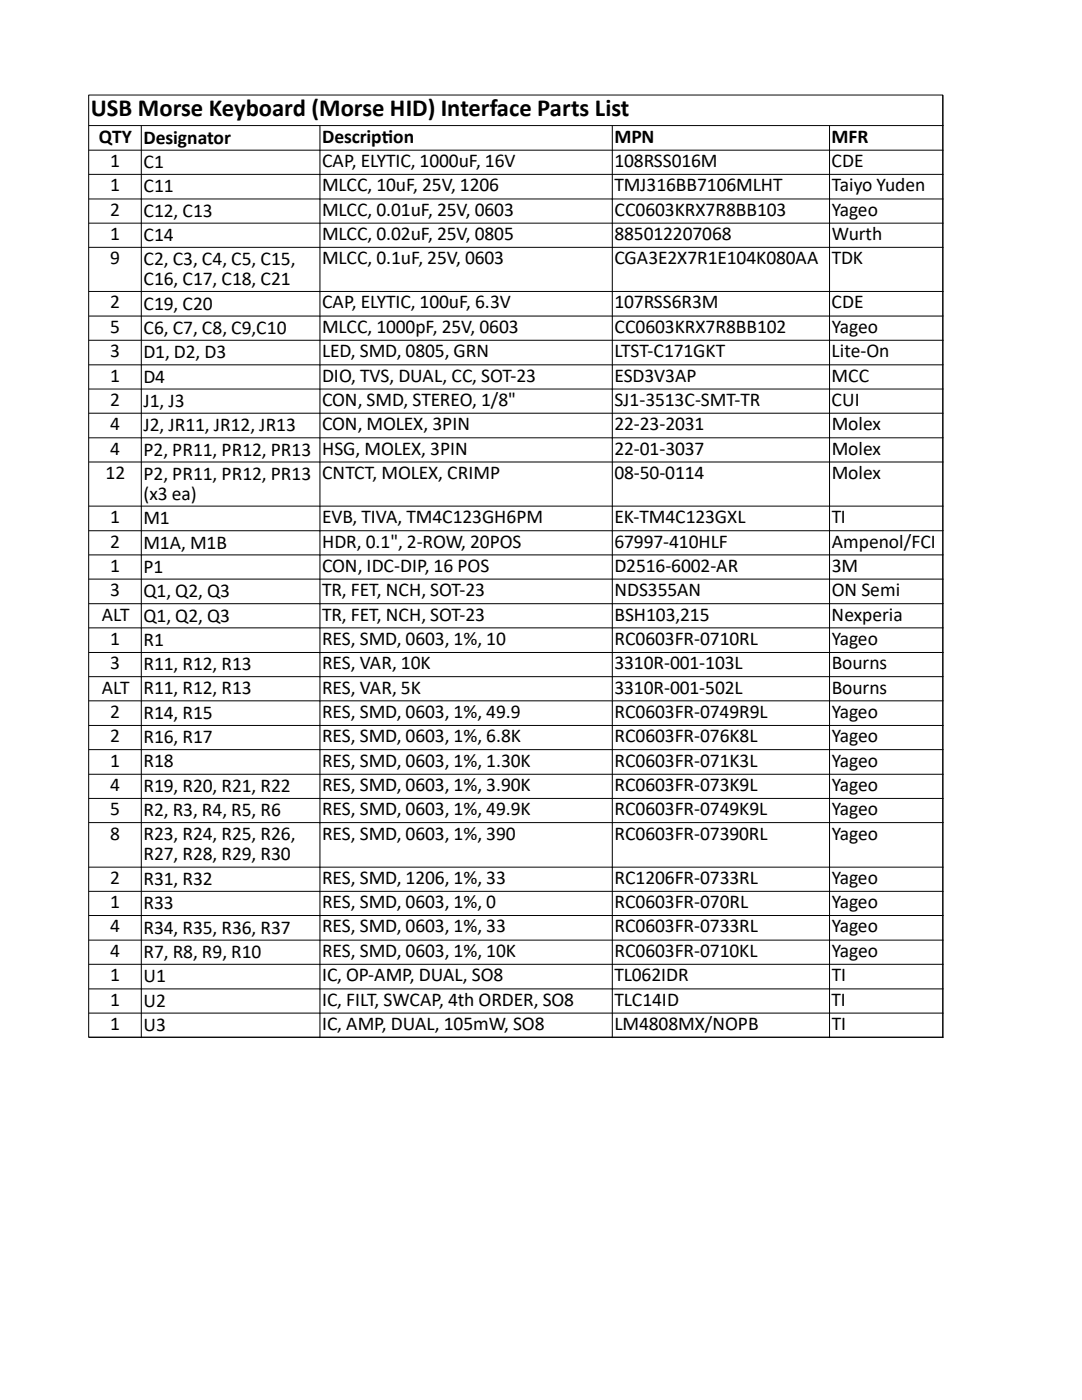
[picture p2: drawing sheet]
<svg xmlns="http://www.w3.org/2000/svg" width="216mm" height="279mm" viewBox="0 0 216 279" stroke-linecap="round" stroke-linejoin="round" font-family="sans-serif">
<defs><g id="words">
<text font-size="4.9" x="18.1" y="23.1">USB Morse Keyboard (Morse HID) Interface Parts List</text>
<g font-size="3.9">
<text x="19.7" y="28.4">QTY</text>
<text x="28.6" y="28.7">Designator</text>
<text x="64.3" y="28.4">Descrip on</text>
<text x="122.6" y="28.4">MPN</text>
<text x="165.9" y="28.4">MFR</text>
<text x="22" y="33.4">1</text>
<text x="28.6" y="33.5">C1</text>
<text x="64.3" y="33.4">CAP, ELYTIC, 1000uF, 16V</text>
<text x="122.6" y="33.4">108RSS016M</text>
<text x="165.9" y="33.4">CDE</text>
<text x="22" y="38.2">1</text>
<text x="28.6" y="38.4">C11</text>
<text x="64.3" y="38.2">MLCC, 10uF, 25V, 1206</text>
<text x="122.6" y="38.2">TMJ316BB7106MLHT</text>
<text x="166" y="38.2">Taiyo Yuden</text>
<text x="22" y="43.1">2</text>
<text x="22" y="47.9">1</text>
<text x="28.6" y="43.3">C12, C13</text>
<text x="64.3" y="43.1">MLCC, 0.01uF, 25V, 0603</text>
<text x="64.3" y="47.9">MLCC, 0.02uF, 25V, 0805</text>
<text x="122.6" y="43.1">CC0603KRX7R8BB103</text>
<text x="122.6" y="47.9">885012207068</text>
<text x="166" y="43.1">Yageo</text>
<text x="166" y="47.9">Wurth</text>
<text x="22" y="52.7">9</text>
<text x="28.6" y="48.1">C14</text>
<text x="28.6" y="52.9">C2, C3, C4, C5, C15,</text>
<text x="64.3" y="52.7">MLCC, 0.1uF, 25V, 0603</text>
<text x="122.6" y="52.7">CGA3E2X7R1E104K080AA TDK</text>
<text x="28.6" y="56.9">C16, C17, C18, C21</text>
<text x="22" y="61.6">2</text>
<text x="28.6" y="61.8">C19, C20</text>
<text x="64.3" y="61.6">CAP, ELYTIC, 100uF, 6.3V</text>
<text x="122.6" y="61.6">107RSS6R3M</text>
<text x="165.9" y="61.6">CDE</text>
<text x="22" y="66.5">5</text>
<text x="22" y="71.3">3</text>
<text x="28.6" y="66.6">C6, C7, C8, C9,C10</text>
<text x="28.6" y="71.5">D1, D2, D3</text>
<text x="64.3" y="66.5">MLCC, 1000pF, 25V, 0603</text>
<text x="64.3" y="71.3">LED, SMD, 0805, GRN</text>
<text x="122.6" y="66.5">CC0603KRX7R8BB102</text>
<text x="122.6" y="71.3">LTST-C171GKT</text>
<text x="165.9" y="71.3">Lite-On</text>
<text x="166" y="66.5">Yageo</text>
<text x="22" y="76.2">1</text>
<text x="28.6" y="76.4">D4</text>
<text x="64.3" y="76.2">DIO, TVS, DUAL, CC, SOT-23</text>
<text x="122.6" y="76.2">ESD3V3AP</text>
<text x="165.9" y="76.2">MCC</text>
<text x="22" y="81">2</text>
<text x="28.6" y="81.2">J1, J3</text>
<text x="64.3" y="81">CON, SMD, STEREO, 1/8&quot;</text>
<text x="122.6" y="81">SJ1-3513C-SMT-TR</text>
<text x="165.9" y="81">CUI</text>
<text x="22" y="85.9">4</text>
<text x="28.6" y="86.1">J2, JR11, JR12, JR13</text>
<text x="64.3" y="85.9">CON, MOLEX, 3PIN</text>
<text x="122.6" y="85.9">22-23-2031</text>
<text x="166" y="85.9">Molex</text>
<text x="21.1" y="95.6">12</text>
<text x="22" y="90.8">4</text>
<text x="28.6" y="90.9">P2, PR11, PR12, PR13</text>
<text x="28.6" y="95.8">P2, PR11, PR12, PR13</text>
<text x="64.3" y="90.8">HSG, MOLEX, 3PIN</text>
<text x="64.3" y="95.6">CNTCT, MOLEX, CRIMP</text>
<text x="122.6" y="95.6">08-50-0114</text>
<text x="122.6" y="90.8">22-01-3037</text>
<text x="166" y="95.6">Molex</text>
<text x="166" y="90.8">Molex</text>
<text x="28.6" y="99.7">(x3 ea)</text>
<text x="22" y="104.4">1</text>
<text x="28.6" y="104.6">M1</text>
<text x="64.3" y="104.4">EVB, TIVA, TM4C123GH6PM</text>
<text x="122.6" y="104.4">EK-TM4C123GXL</text>
<text x="165.9" y="104.4">TI</text>
<text x="22" y="109.3">2</text>
<text x="28.6" y="109.5">M1A, M1B</text>
<text x="64.3" y="109.3">HDR, 0.1&quot;, 2-ROW, 20POS</text>
<text x="122.6" y="109.3">67997-410HLF</text>
<text x="166" y="109.3">Ampenol/FCI</text>
<text x="22" y="114.1">1</text>
<text x="22" y="119">3</text>
<text x="28.6" y="114.3">P1</text>
<text x="28.6" y="119.2">Q1, Q2, Q3</text>
<text x="64.3" y="114.1">CON, IDC-DIP, 16 POS</text>
<text x="64.3" y="119">TR, FET, NCH, SOT-23</text>
<text x="122.6" y="119">NDS355AN</text>
<text x="122.6" y="114.1">D2516-6002-AR</text>
<text x="165.9" y="119">ON Semi</text>
<text x="166" y="114.1">3M</text>
<text x="20.3" y="123.9">ALT</text>
<text x="28.6" y="124">Q1, Q2, Q3</text>
<text x="64.3" y="123.9">TR, FET, NCH, SOT-23</text>
<text x="122.6" y="123.9">BSH103,215</text>
<text x="165.9" y="123.9">Nexperia</text>
<text x="22" y="128.7">1</text>
<text x="28.6" y="128.9">R1</text>
<text x="64.3" y="128.7">RES, SMD, 0603, 1%, 10</text>
<text x="122.6" y="128.7">RC0603FR-0710RL</text>
<text x="166" y="128.7">Yageo</text>
<text x="22" y="133.6">3</text>
<text x="28.6" y="133.8">R11, R12, R13</text>
<text x="64.3" y="133.6">RES, VAR, 10K</text>
<text x="122.6" y="133.6">3310R-001-103L</text>
<text x="166" y="133.6">Bourns</text>
<text x="20.3" y="138.4">ALT</text>
<text x="22" y="143.3">2</text>
<text x="28.6" y="143.5">R14, R15</text>
<text x="28.6" y="138.6">R11, R12, R13</text>
<text x="64.3" y="138.4">RES, VAR, 5K</text>
<text x="64.3" y="143.3">RES, SMD, 0603, 1%, 49.9</text>
<text x="122.6" y="138.4">3310R-001-502L</text>
<text x="122.6" y="143.3">RC0603FR-0749R9L</text>
<text x="166" y="143.3">Yageo</text>
<text x="166" y="138.4">Bourns</text>
<text x="22" y="148.2">2</text>
<text x="28.6" y="148.3">R16, R17</text>
<text x="64.3" y="148.2">RES, SMD, 0603, 1%, 6.8K</text>
<text x="122.6" y="148.2">RC0603FR-076K8L</text>
<text x="166" y="148.2">Yageo</text>
<text x="22" y="153">1</text>
<text x="28.6" y="153.2">R18</text>
<text x="64.3" y="153">RES, SMD, 0603, 1%, 1.30K</text>
<text x="122.6" y="153">RC0603FR-071K3L</text>
<text x="166" y="153">Yageo</text>
<text x="22" y="157.9">4</text>
<text x="28.6" y="158.1">R19, R20, R21, R22</text>
<text x="64.3" y="157.9">RES, SMD, 0603, 1%, 3.90K</text>
<text x="122.6" y="157.9">RC0603FR-073K9L</text>
<text x="166" y="157.9">Yageo</text>
<text x="22" y="162.7">5</text>
<text x="22" y="167.6">8</text>
<text x="28.6" y="162.9">R2, R3, R4, R5, R6</text>
<text x="28.6" y="167.7">R23, R24, R25, R26,</text>
<text x="64.3" y="162.7">RES, SMD, 0603, 1%, 49.9K</text>
<text x="64.3" y="167.6">RES, SMD, 0603, 1%, 390</text>
<text x="122.6" y="162.7">RC0603FR-0749K9L</text>
<text x="122.6" y="167.6">RC0603FR-07390RL</text>
<text x="166" y="167.6">Yageo</text>
<text x="166" y="162.7">Yageo</text>
<text x="28.6" y="171.7">R27, R28, R29, R30</text>
<text x="22" y="176.4">2</text>
<text x="28.6" y="176.6">R31, R32</text>
<text x="64.3" y="176.4">RES, SMD, 1206, 1%, 33</text>
<text x="122.6" y="176.4">RC1206FR-0733RL</text>
<text x="166" y="176.4">Yageo</text>
<text x="22" y="181.3">1</text>
<text x="28.6" y="181.4">R33</text>
<text x="64.3" y="181.3">RES, SMD, 0603, 1%, 0</text>
<text x="122.6" y="181.3">RC0603FR-070RL</text>
<text x="166" y="181.3">Yageo</text>
<text x="22" y="186.1">4</text>
<text x="22" y="191">4</text>
<text x="28.6" y="186.4">R34, R35, R36, R37</text>
<text x="28.6" y="191.2">R7, R8, R9, R10</text>
<text x="64.3" y="186.1">RES, SMD, 0603, 1%, 33</text>
<text x="64.3" y="191">RES, SMD, 0603, 1%, 10K</text>
<text x="122.6" y="186.1">RC0603FR-0733RL</text>
<text x="122.6" y="191">RC0603FR-0710KL</text>
<text x="166" y="186.1">Yageo</text>
<text x="166" y="191">Yageo</text>
<text x="22" y="195.8">1</text>
<text x="28.6" y="196">U1</text>
<text x="64.3" y="195.8">IC, OP-AMP, DUAL, SO8</text>
<text x="122.6" y="195.8">TL062IDR</text>
<text x="166" y="195.8">TI</text>
<text x="22" y="200.7">1</text>
<text x="28.6" y="200.9">U2</text>
<text x="64.3" y="200.7">IC, FILT, SWCAP, 4th ORDER, SO8</text>
<text x="122.6" y="200.7">TLC14ID</text>
<text x="165.9" y="200.7">TI</text>
<text x="22" y="205.6">1</text>
<text x="28.6" y="205.7">U3</text>
<text x="64.3" y="205.6">IC, AMP, DUAL, 105mW, SO8</text>
<text x="122.6" y="205.6">LM4808MX/NOPB</text>
<text x="166" y="205.6">TI</text>
</g>
</g></defs>
<g fill="none" stroke="#000" stroke-width=".2">
<path d="M17.7 19h170.4v188h-170.4zM188.1 19.1v188M17.8 25.1h170.4M17.8 30h170.4M17.8 34.8h170.4M17.8 39.7h170.4M28.2 25.1v182M63.8 25.1v182M122.2 25.1v182M165.5 25.1v182M17.8 44.5h170.4M17.8 49.4h170.4"/>
<path d="M17.8 58.2h170.4M17.8 63.1h170.4M17.8 67.9h170.4M17.8 72.8h170.4M17.8 77.6h170.4M17.8 82.5h170.4M17.8 87.4h170.4M17.8 92.2h170.4M17.8 101h170.4M17.8 105.9h170.4M17.8 110.7h170.4M17.8 115.6h170.4"/>
<path d="M17.8 120.5h170.4M17.8 125.3h170.4M17.8 130.2h170.4M17.8 135h170.4M17.8 139.9h170.4M17.8 144.8h170.4M17.8 149.6h170.4M17.8 154.5h170.4M17.8 159.3h170.4M17.8 164.2h170.4M17.8 173.1h170.4M17.8 177.9h170.4"/>
<path d="M17.8 182.7h170.4M17.8 187.6h170.4M17.8 192.4h170.4M17.8 197.4h170.4M17.8 202.2h170.4M17.8 207h170.4"/>
</g>
<use href="#words"/>
</svg>
